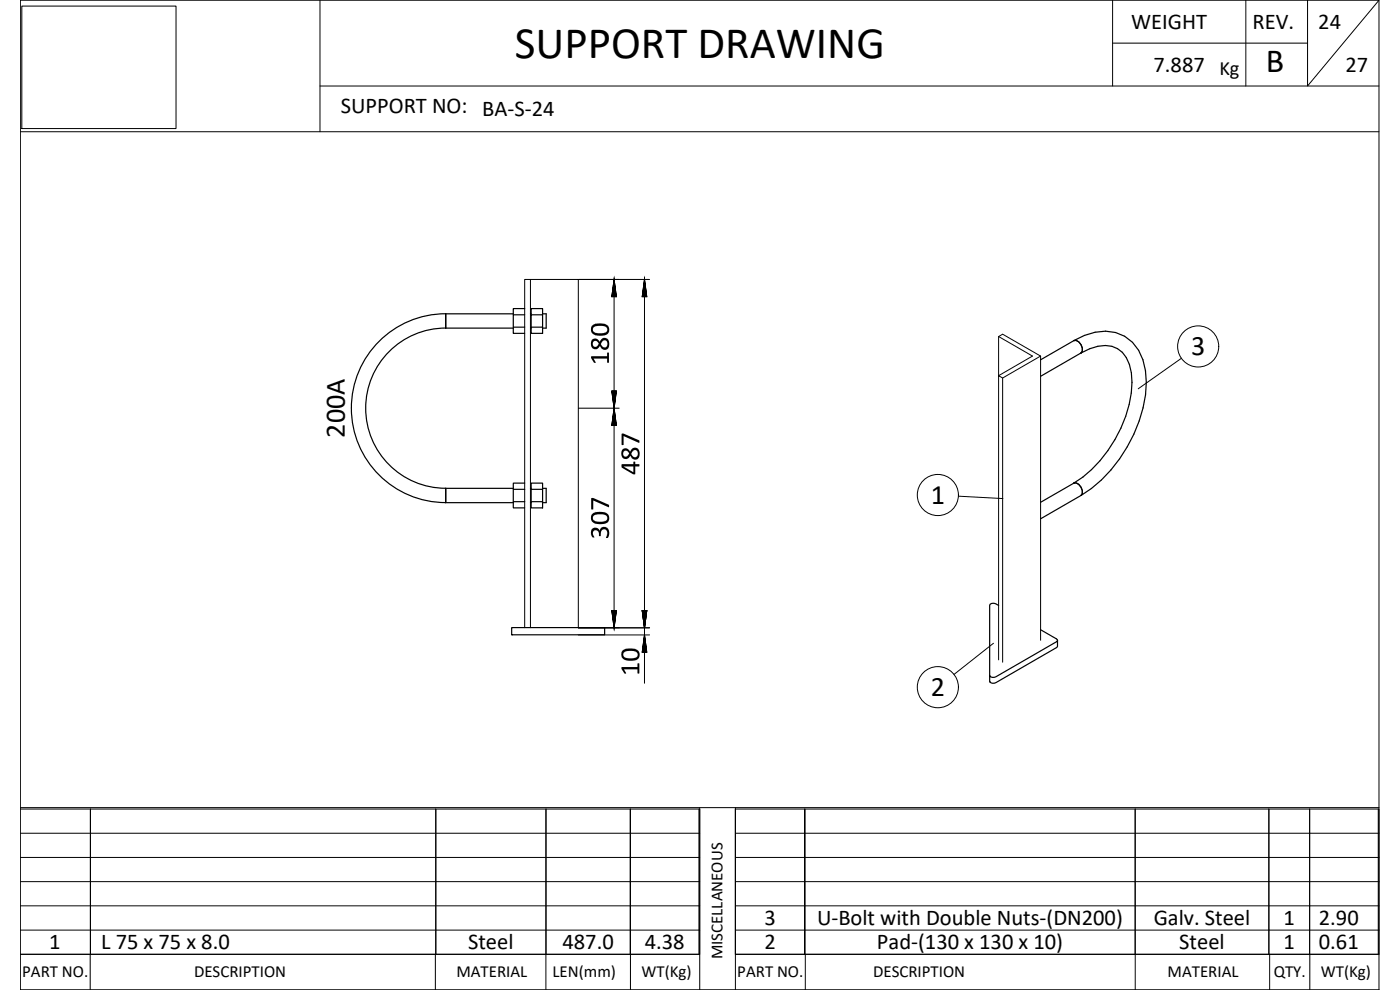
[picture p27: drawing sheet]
<svg xmlns="http://www.w3.org/2000/svg" width="420mm" height="297mm" viewBox="0 0 420 297" stroke-linecap="round" stroke-linejoin="round" font-family="sans-serif">
<defs><g id="words">
<text font-size="13.5" x="154.5" y="17.3">SUPPORT DRAWING</text>
<g font-size="10.3">
<text x="182.8" y="109.6" transform="rotate(-90 182.8 109.6)">180</text>
<text x="191.9" y="142.5" transform="rotate(-90 191.9 142.5)">487</text>
<text x="182.8" y="161.8" transform="rotate(-90 182.8 161.8)">307</text>
<text x="191.9" y="202.8" transform="rotate(-90 191.9 202.8)">10</text>
</g>
<text font-size="10.1" x="379.9" y="21.7">B</text>
<g font-size="8.5">
<text x="357.4" y="106.6">3</text>
<text x="103.4" y="131.3" transform="rotate(-90 103.4 131.3)">200A</text>
<text x="279.3" y="151.2">1</text>
<text x="279.3" y="208.9">2</text>
</g>
<g font-size="6.8">
<text x="339.5" y="8.7">WEIGHT</text>
<text x="375.9" y="8.8">REV.</text>
<text x="395.6" y="8.6">24</text>
<text x="346.2" y="21.5">7.887</text>
<text x="403.8" y="21.5">27</text>
<text x="102.3" y="33.9">SUPPORT NO: BA-S-24</text>
<text x="229.4" y="277.6">3</text>
<text x="245.2" y="277.6">U-Bolt with Double Nuts-(DN200)</text>
<text x="346.2" y="277.6">Galv. Steel</text>
<text x="385.2" y="277.6">1</text>
<text x="395.8" y="277.6">2.90</text>
<text x="14.8" y="284.8">1</text>
<text x="30.4" y="284.8">L 75 x 75 x 8.0</text>
<text x="140.5" y="284.8">Steel</text>
<text x="168.8" y="284.8">487.0</text>
<text x="193.5" y="284.8">4.38</text>
<text x="229.4" y="284.8">2</text>
<text x="263.2" y="284.8">Pad-(130 x 130 x 10)</text>
<text x="353.9" y="284.8">Steel</text>
<text x="385.2" y="284.8">1</text>
<text x="395.8" y="284.8">0.61</text>
</g>
<text font-size="6.1" x="366" y="22.6">Kg</text>
<g font-size="5.1">
<text x="216.8" y="287.9" transform="rotate(-90 216.8 287.9)">MISCELLANEOUS</text>
<text x="6.7" y="293.2">PART NO.</text>
<text x="58.2" y="293.2">DESCRIPTION</text>
<text x="137" y="293.2">MATERIAL</text>
<text x="165.8" y="293.2">LEN(mm)</text>
<text x="192.5" y="293.2">WT(Kg)</text>
<text x="221.3" y="293.2">PART NO.</text>
<text x="262" y="293.2">DESCRIPTION</text>
<text x="350.4" y="293.2">MATERIAL</text>
<text x="382.2" y="293.2">QTY.</text>
<text x="396.4" y="293.2">WT(Kg)</text>
</g>
<g font-size="4.4">
<text x="185.9" y="123.8" transform="rotate(-90 185.9 123.8)">180</text>
<text x="185.9" y="189.4" transform="rotate(-90 185.9 189.4)">307</text>
<text x="195.1" y="189.4" transform="rotate(-90 195.1 189.4)">487</text>
<text x="195.1" y="202.1" transform="rotate(-90 195.1 202.1)">10</text>
</g>
</g></defs>
<g fill="none" stroke="#000" stroke-width=".36">
<path d="M133.8 94.2v4.3M133.8 94.2h20.3M133.8 98.5h20.3M133.8 94.1a28.3 28.3 0 0 0-28.3 28.4 28.3 28.3 0 0 0 28.3 28.3M133.8 98.4a24 24 0 0 0-24.1 24.1 24 24 0 0 0 24.1 24M157.5 98.2h-3.4v1.8h3.4M157.5 94.5h-3.4v3.7M157.5 92.6h-3.4v1.9M159.2 94.2h.2M159.2 98.5h.2M159.4 98.2h3.4v1.8h-3.4zM159.4 98.2v-3.7h3.4v3.7"/>
<path d="M159.4 94.5v-1.9h3.4v1.9M162.8 94.2h1.1v4.3h-1M322.3 102.2a2.5 2.5 0 0 1 2.5 3.2l-.4 .5M322.3 102.2a16.9 16.9 0 0 1 12.5-2.4 11.9 11.9 0 0 1 8.2 8.2 31.6 31.6 0 0 1-2.7 22.2 41.8 41.8 0 0 1-15.9 18.5M322.3 102.2l-10 5.8M322.3 102.2h.1M324.4 105.9l-12.1 7M324.4 105.9h.1M324.4 105.9a12.7 12.7 0 0 1 9.3-2 7.6 7.6 0 0 1 5.2 5.4 27.8 27.8 0 0 1-2.5 19.1 37.5 37.5 0 0 1-14.1 16.5M133.8 146.5v4.3M133.8 146.5h20.3M133.8 150.8h20.3"/>
<path d="M157.5 150.5h-3.4v1.9h3.4M157.5 146.8h-3.4v3.7M157.5 145h-3.4v1.8M159.2 146.5h.2M159.2 150.8h.2M159.4 150.5h3.4v1.9h-3.4zM159.4 150.5v-3.7h3.4v3.7M159.4 146.8v-1.8h3.4v1.8M162.8 146.5h1.1v4.3h-1M322.3 145a2.5 2.5 0 0 1 2.5 3.1l-.4 .6M322.3 144.9a2.51 2.51 0 0 1 2.5 3.2l-.3 .5M322.3 145l-10 5.7"/>
<path d="M322.3 144.9v.1M324.4 148.7l-12.1 7M324.4 148.7h.1M153.6 188.3h27.9v2.2h-27.9zM299.7 181.7a2.04 2.04 0 0 0-2.6-.4l-.1 21.3M312.3 188.9l4.8 2.8 .3 .4M297 202.6a1.21 1.21 0 0 0 1.9 .5l18.2-10.5 .3-.5v1.8l-.3 .4-18.2 10.5a1.36 1.36 0 0 1-1.9-.4z"/>
</g>
<g fill="none" stroke="#000" stroke-width=".3">
<path d="M6.5 1.8h46.3v36.8h-46.3zM96 .1v39.4M333.9 12.9h58.5M333.9 .1v25.7M373.9 .1v25.7M392.4 .1v25.7l21.5-25.7h-407.8v296.9h407.8M413.9 .1v296.9M6.1 39.5h407.8M96 25.8h317.9M159.2 83.8v104.5M173.6 83.8h21.3M184.3 83.8v104.6"/>
<path d="M193.4 83.8v121.2M299.7 101l10.2 5.8-10.2 5.9v-11.7l1.2-.7 11.4 6.5M300.9 113.4l-1.2-.7v85.3M354.5 107.5l-12.9 9.2M173.6 122.5h12.2M287.6 148.9l13.4 .7M157.5 188.3v-104.5h16.1v104.5M173.6 188.4h21.3M173.6 190.5h21.3M298.2 193l-11.9 9.4M312.3 192.1v-85.3l-11.4 6.6v85.3M6.1 242.7h203.9v43.6h-203.9h203.9"/>
<path d="M6.1 257.3h203.9M6.1 250h203.9M6.1 242.3h407.8M27.1 242.7v43.6v-43.6M130.8 242.7v43.6M163.9 242.7l-.1 54.3M189.2 242.7v43.6v-43.6M209.8 242.7v43.6M210 242.3v54.7M220.7 242.7h193.2v43.6h-193.2zM220.7 257.3h193.2M220.7 250h193.2"/>
<path d="M220.7 242.3v54.7M241.5 242.7v43.6v-43.6M340.7 242.7v54.3M380.8 242.7v43.6M393 242.7l.1 54.3M413.6 242.7v43.6M6.1 279.1h203.9M6.1 271.8h203.9M6.1 264.5h203.9M220.7 279.1h193.2M220.7 271.8h193.2M220.7 264.5h193.2"/>
<path d="M6.1 297h407.8M27.1 286.3v10.7M130.7 286.3v10.7M189.2 286.3v10.7M220.7 286.3h193.2M241.7 286.3v10.7M381 286.3v10.7"/>
<circle cx="359.6" cy="103.9" r="6.2"/>
<circle cx="281.5" cy="148.5" r="6.2"/>
<circle cx="281.5" cy="206.2" r="6.2"/>
</g>
<use href="#words"/>
</svg>
